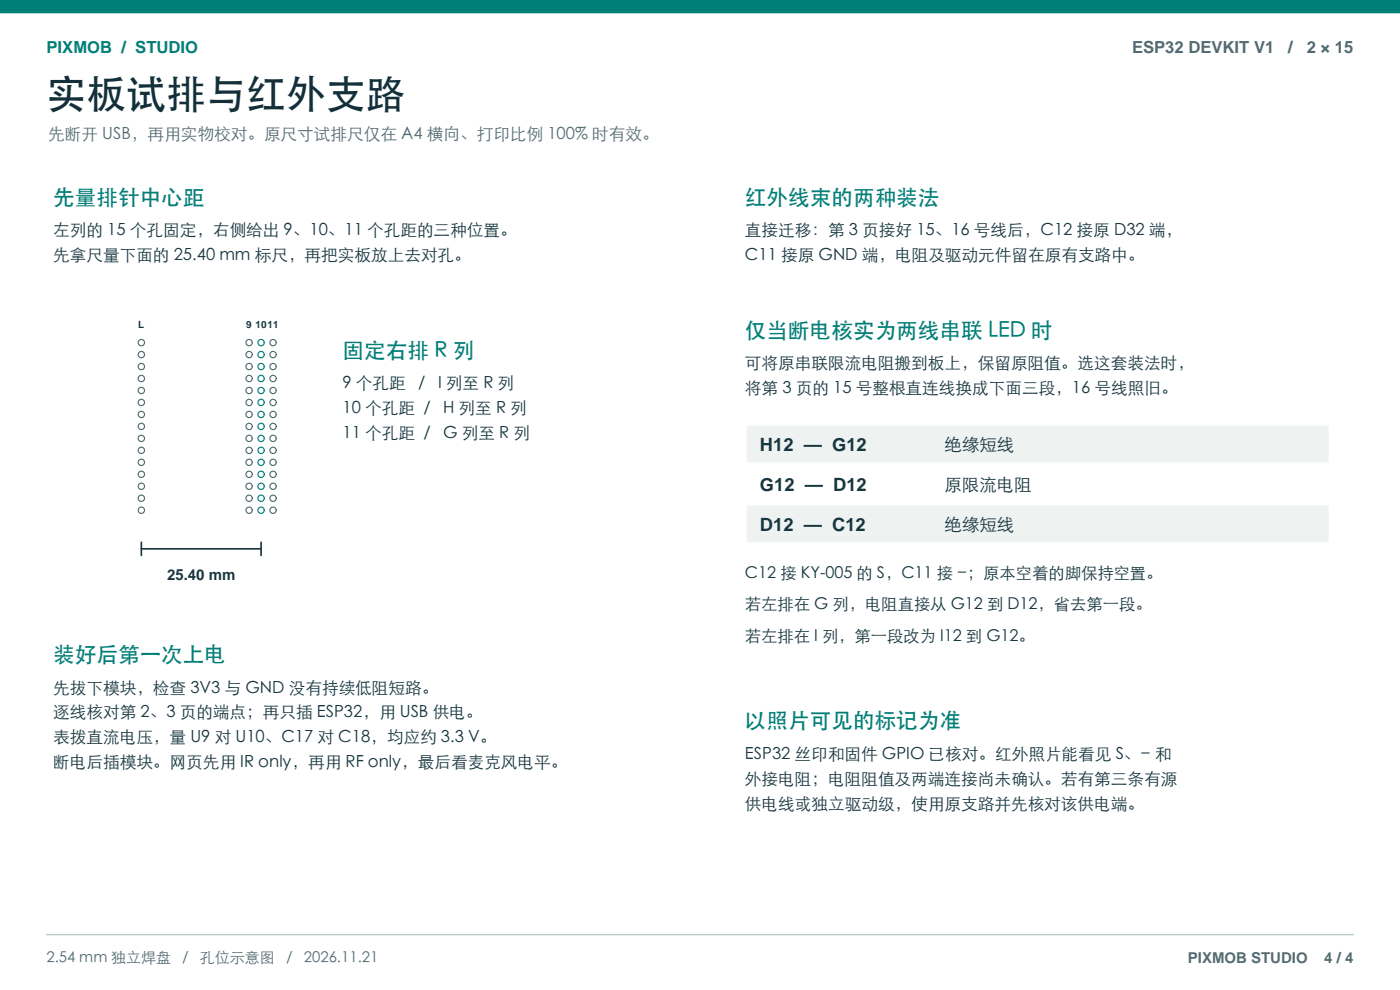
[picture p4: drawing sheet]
<svg xmlns="http://www.w3.org/2000/svg" width="297mm" height="210mm" viewBox="0 0 297 210" stroke-linecap="round" stroke-linejoin="round" font-family="sans-serif">
<defs><g id="words">
<text font-size="8.5" fill="#142f39" x="9.9" y="22.9">实板试排与红外支路</text>
<g font-size="4.6" fill="#007f78">
<text x="11.3" y="43.4">先量排针中心距</text>
<text x="158" y="43.4">红外线束的两种装法</text>
<text x="158" y="71.6">仅当断电核实为两线串联 LED 时</text>
<text x="72.7" y="75.8">固定右排 R 列</text>
<text x="11.3" y="140.4">装好后第一次上电</text>
<text x="158" y="154.5">以照片可见的标记为准</text>
</g>
<g font-size="3.9" fill="#17363f">
<text x="161.2" y="95.6">H12 — G12</text>
<text x="161.2" y="104.1">G12 — D12</text>
<text x="161.2" y="112.5">D12 — C12</text>
</g>
<g font-size="3.7" fill="#17363f">
<text x="200.4" y="95.6">绝缘短线</text>
<text x="200.4" y="104.1">原限流电阻</text>
<text x="200.4" y="112.5">绝缘短线</text>
</g>
<text font-size="3.5" fill="#007f78" x="9.9" y="11.3">PIXMOB / STUDIO</text>
<g font-size="3.5" fill="#526b73">
<text x="240.2" y="11.3">ESP32 DEVKIT V1</text>
<text x="273.3" y="11.3">/</text>
<text x="277.2" y="11.3">2 × 15</text>
<text x="10.2" y="29.6">先断开 USB，再用实物校对。原尺寸试排尺仅在 A4 横向、打印比例 100% 时有效。</text>
</g>
<g font-size="3.5" fill="#17363f">
<text x="11.3" y="50.1">左列的 15 个孔固定，右侧给出 9、10、11 个孔距的三种位置。</text>
<text x="158" y="50.1">直接迁移：第 3 页接好 15、16 号线后，C12 接原 D32 端，</text>
<text x="11.3" y="55.4">先拿尺量下面的 25.40 mm 标尺，再把实板放上去对孔。</text>
<text x="158" y="55.4">C11 接原 GND 端，电阻及驱动元件留在原有支路中。</text>
<text x="72.7" y="82.5">9 个孔距</text>
<text x="88.7" y="82.5">/</text>
<text x="92.9" y="82.5">I 列至 R 列</text>
<text x="158" y="78.3">可将原串联限流电阻搬到板上，保留原阻值。选这套装法时，</text>
<text x="158" y="83.6">将第 3 页的 15 号整根直连线换成下面三段，16 号线照旧。</text>
<text x="72.7" y="87.8">10 个孔距 /</text>
<text x="94" y="87.8">H 列至 R 列</text>
<text x="72.7" y="93.1">11 个孔距 /</text>
<text x="94" y="93.1">G 列至 R 列</text>
<text x="158" y="122.8">C12 接 KY-005 的 S，C11 接 −；原本空着的脚保持空置。</text>
<text x="158" y="129.5">若左排在 G 列，电阻直接从 G12 到 D12，省去第一段。</text>
<text x="158" y="136.2">若左排在 I 列，第一段改为 I12 到 G12。</text>
<text x="11.3" y="147.1">先拔下模块，检查 3V3 与 GND 没有持续低阻短路。</text>
<text x="11.3" y="152.4">逐线核对第 2、3 页的端点；再只插 ESP32，用 USB 供电。</text>
<text x="11.3" y="157.7">表拨直流电压，量 U9 对 U10、C17 对 C18，均应约 3.3 V。</text>
<text x="158" y="161.2">ESP32 丝印和固件 GPIO 已核对。红外照片能看见 S、− 和</text>
<text x="11.3" y="163">断电后插模块。网页先用 IR only，再用 RF only，最后看麦克风电平。</text>
<text x="158" y="166.5">外接电阻；电阻阻值及两端连接尚未确认。若有第三条有源</text>
<text x="158" y="171.8">供电线或独立驱动级，使用原支路并先核对该供电端。</text>
</g>
<text font-size="3.2" fill="#17363f" x="35.5" y="123.1">25.40 mm</text>
<g font-size="3.2" fill="#526b73">
<text x="9.9" y="204.3">2.54 mm 独立焊盘</text>
<text x="38.7" y="204.3">/</text>
<text x="42.4" y="204.3">孔位示意图</text>
<text x="60.7" y="204.3">/</text>
<text x="64.5" y="204.3">2026.11.21</text>
<text x="252" y="204.3">PIXMOB STUDIO</text>
<text x="280.9" y="204.3">4 / 4</text>
</g>
<g font-size="2.1" fill="#17363f">
<text x="29.3" y="69.5">L</text>
<text x="52.3" y="69.5">9</text>
<text x="54.2" y="69.5">1011</text>
</g>
</g></defs>
<path d="M0 0h297v2.8h-297z" fill-rule="evenodd" fill="#007f78"/>
<path d="M9.9 198.3h277.2" fill="none" stroke="#b9cbc9" stroke-width=".28"/>
<g fill="#fff" stroke="#526b73" stroke-width=".25">
<circle cx="30" cy="72.7" r=".67"/>
<circle cx="30" cy="75.2" r=".67"/>
<circle cx="30" cy="77.8" r=".67"/>
<circle cx="30" cy="80.3" r=".67"/>
<circle cx="30" cy="82.8" r=".67"/>
<circle cx="30" cy="85.4" r=".67"/>
<circle cx="30" cy="87.9" r=".67"/>
<circle cx="30" cy="90.5" r=".67"/>
<circle cx="30" cy="93" r=".67"/>
<circle cx="30" cy="95.5" r=".67"/>
<circle cx="30" cy="98.1" r=".67"/>
<circle cx="30" cy="100.6" r=".67"/>
<circle cx="30" cy="103.2" r=".67"/>
<circle cx="30" cy="105.7" r=".67"/>
<circle cx="30" cy="108.2" r=".67"/>
<circle cx="52.8" cy="72.7" r=".67"/>
<circle cx="52.8" cy="75.2" r=".67"/>
<circle cx="52.8" cy="77.8" r=".67"/>
<circle cx="52.8" cy="80.3" r=".67"/>
<circle cx="52.8" cy="82.8" r=".67"/>
<circle cx="52.8" cy="85.4" r=".67"/>
<circle cx="52.8" cy="87.9" r=".67"/>
<circle cx="52.8" cy="90.5" r=".67"/>
<circle cx="52.8" cy="93" r=".67"/>
<circle cx="52.8" cy="95.5" r=".67"/>
<circle cx="52.8" cy="98.1" r=".67"/>
<circle cx="52.8" cy="100.6" r=".67"/>
<circle cx="52.8" cy="103.2" r=".67"/>
<circle cx="52.8" cy="105.7" r=".67"/>
<circle cx="52.8" cy="108.2" r=".67"/>
<circle cx="57.9" cy="72.7" r=".67"/>
<circle cx="57.9" cy="75.2" r=".67"/>
<circle cx="57.9" cy="77.8" r=".67"/>
<circle cx="57.9" cy="80.3" r=".67"/>
<circle cx="57.9" cy="82.8" r=".67"/>
<circle cx="57.9" cy="85.4" r=".67"/>
<circle cx="57.9" cy="87.9" r=".67"/>
<circle cx="57.9" cy="90.5" r=".67"/>
<circle cx="57.9" cy="93" r=".67"/>
<circle cx="57.9" cy="95.5" r=".67"/>
<circle cx="57.9" cy="98.1" r=".67"/>
<circle cx="57.9" cy="100.6" r=".67"/>
<circle cx="57.9" cy="103.2" r=".67"/>
<circle cx="57.9" cy="105.7" r=".67"/>
<circle cx="57.9" cy="108.2" r=".67"/>
</g>
<g fill="#fff" stroke="#007f78" stroke-width=".25">
<circle cx="55.4" cy="72.7" r=".67"/>
<circle cx="55.4" cy="75.2" r=".67"/>
<circle cx="55.4" cy="77.8" r=".67"/>
<circle cx="55.4" cy="80.3" r=".67"/>
<circle cx="55.4" cy="82.8" r=".67"/>
<circle cx="55.4" cy="85.4" r=".67"/>
<circle cx="55.4" cy="87.9" r=".67"/>
<circle cx="55.4" cy="90.5" r=".67"/>
<circle cx="55.4" cy="93" r=".67"/>
<circle cx="55.4" cy="95.5" r=".67"/>
<circle cx="55.4" cy="98.1" r=".67"/>
<circle cx="55.4" cy="100.6" r=".67"/>
<circle cx="55.4" cy="103.2" r=".67"/>
<circle cx="55.4" cy="105.7" r=".67"/>
<circle cx="55.4" cy="108.2" r=".67"/>
</g>
<path d="M30 116.4h25.4M30 115v2.8M55.4 115v2.8" fill="none" stroke="#17363f" stroke-width=".35"/>
<path d="M158.4 90.3h123.5v7.8h-123.5z" fill-rule="evenodd" fill="#eef3f1"/>
<path d="M158.4 98.8h123.5v7.7h-123.5z" fill-rule="evenodd" fill="#fff"/>
<path d="M158.4 107.2h123.5v7.8h-123.5z" fill-rule="evenodd" fill="#eef3f1"/>
<use href="#words"/>
</svg>
